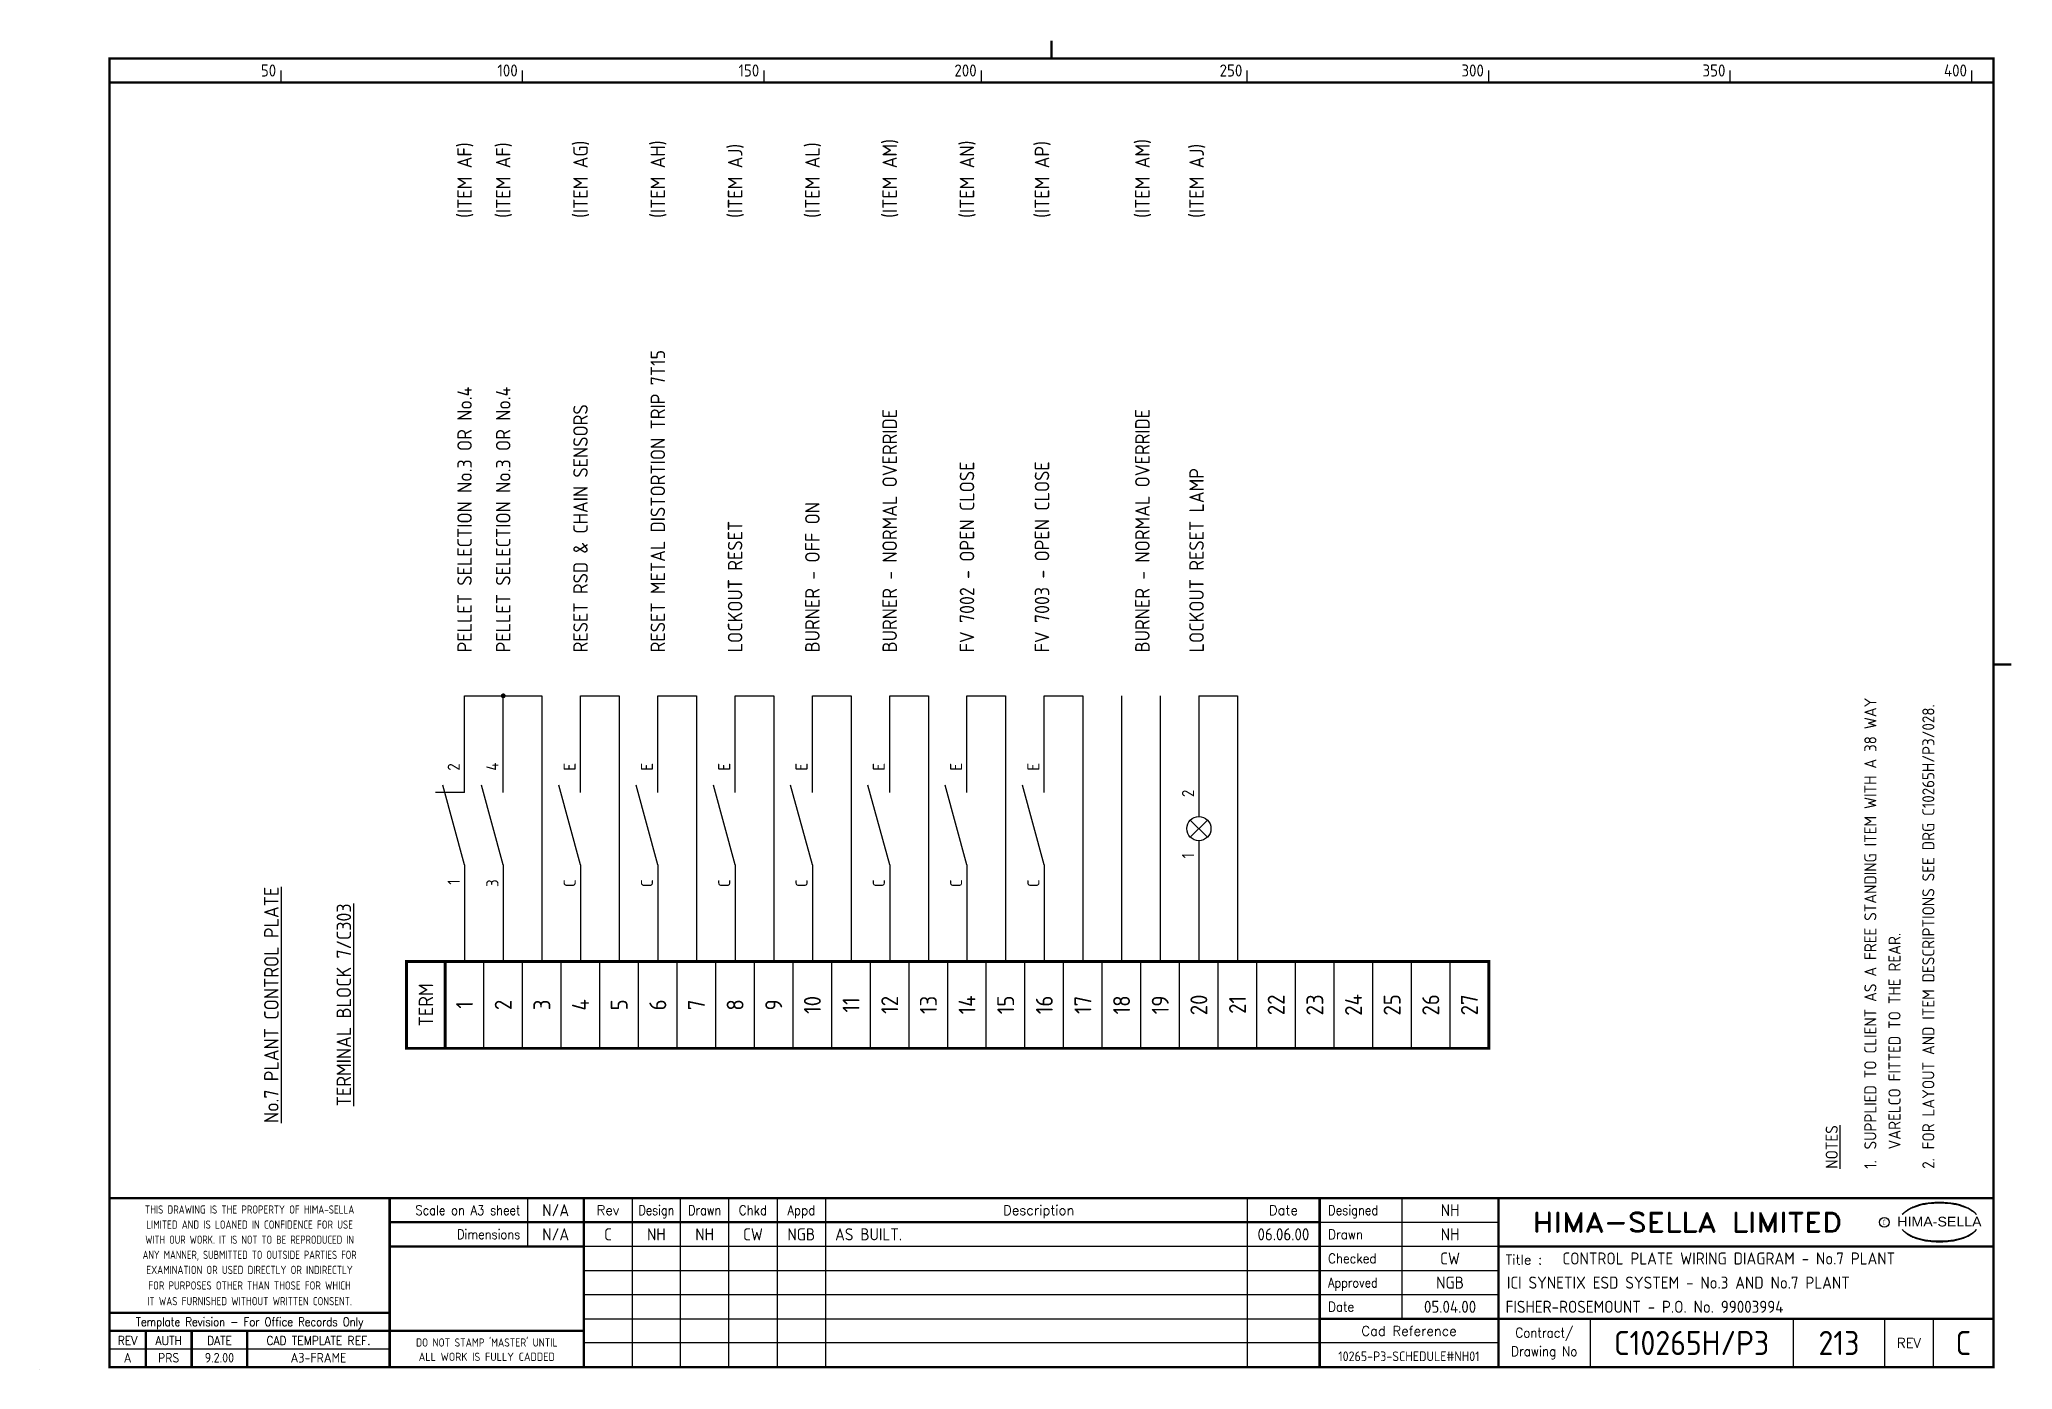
# Model space of a CAD drawing. Extents: x 0 to 408, y 0 to 275.
import ezdxf
from ezdxf.enums import TextEntityAlignment as Align

# ---------------------------------------------------------------- set-up
doc = ezdxf.new("R2010")
doc.units = 0
doc.header["$LTSCALE"] = 0.25
doc.header["$MEASUREMENT"] = 0
doc.layers.get('0').update_dxf_attribs({"color": 41, "linetype": 'CONTINUOUS'})
for name, color, linetype in [('00-DRG_FRAME', 12, 'CONTINUOUS'), ('212', 7, 'CONTINUOUS'), ('212-TEXT', 2, 'CONTINUOUS')]:
    doc.layers.add(name, color=color, linetype=linetype)
doc.styles.add('ARIAL', font='ARIAL.TTF', dxfattribs={"height": 2.5})
doc.styles.add('ISO', font='iso.shx', dxfattribs={"height": 2.5})
doc.styles.add('ROMAND', font='ROMAND')

# ---------------------------------------------------------------- blocks, each defined once
blk = doc.blocks.new('A3-CONTRACT')
at = {"style": 'ISO'}
for tag, height, p in [('SCALE', 2.5, (106.86, 31.75)), ('DIMS', 2.5, (106.86, 26.75)), ('CAD-REF', 2.5, (282, 1.75)), ('CONTRACT', 5, (342, 3))]:
    blk.add_attdef(tag, text='', height=height, dxfattribs=at).set_placement(p, align=Align.CENTER)
for tag, p in [('TITLE_2', (303.75, 16.75)), ('TITLE_3', (303.5, 11.75))]:
    blk.add_attdef(tag, p, '', height=2.5, dxfattribs=at)
blk = doc.blocks.new('A3-REVA')
at = {"style": 'ISO'}
for tag, p in [('DESIGNED', (292, 31.75)), ('A', (117.7, 26.75)), ('DES', (127.7, 26.75)), ('DRN', (137.7, 26.75)), ('CHKD', (147.7, 26.75)), ('APPD', (157.7, 26.75)), ('DATE', (258, 26.75)), ('DRAWN', (292, 26.75)), ('CHECKED', (292, 21.75)), ('APPD', (292, 16.75)), ('DATE', (292, 11.75))]:
    blk.add_attdef(tag, text='', height=2.5, dxfattribs=at).set_placement(p, align=Align.CENTER)
blk.add_attdef('DESCRIPTION', (164.7, 26.75), '', height=2.5, dxfattribs=at)
blk = doc.blocks.new('A3-TITLE')
at = {"style": 'ISO'}
blk.add_attdef('TITLE_1', (318.75, 21.75), '', height=2.5, dxfattribs=at)
for tag, p in [('DRGNO', (372.5, 3)), ('REV.', (398.25, 3))]:
    blk.add_attdef(tag, text='', height=5, dxfattribs=at).set_placement(p, align=Align.CENTER)

msp = doc.modelspace()

# ---------------------------------------------------------------- linework, layer by layer
at = {"layer": '00-DRG_FRAME'}
for p, q in [((50, 266.5), (50, 269)), ((100, 266.5), (100, 269)), ((150, 266.5), (150, 269)), ((195, 266.5), (195, 269)), ((250, 266.5), (250, 269)), ((300, 266.5), (300, 269)), ((350, 266.5), (350, 269)), ((400, 266.5), (400, 269)), ((101.01, 35.5), (101.01, 25.5)), ((122.7, 35.5), (122.7, 0.5)), ((132.7, 0.5), (132.7, 35.5)), ((142.7, 0.5), (142.7, 35.5)), ((152.7, 35.5), (152.7, 0.5)), ((162.7, 35.5), (162.7, 0.5)), ((250, 35.5), (250, 0.5)), ((282, 35.5), (282, 10.5)), ((265, 30.5), (302, 30.5)), ((302, 25.5), (112.7, 25.5)), ((112.7, 20.5), (302, 20.5)), ((302, 15.5), (112.7, 15.5)), ((112.7, 10.5), (265, 10.5)), ((321, 10.5), (321, 0.5)), ((363, 10.5), (363, 0.5)), ((382, 0.5), (382, 10.5)), ((392, 10.5), (392, 0.5)), ((72.5, 4.25), (14.5, 4.25)), ((302, 5.5), (112.7, 5.5)), ((0, 0), (0, 0.03))]:
    msp.add_line(p, q, dxfattribs=at)
at = {"layer": '00-DRG_FRAME', "const_width": 0.5}
for points in [[(209.5, 271.5), (209.5, 275.18)], [(209.5, 271.5), (209.5, 275.18)], [(14.5, 266.5), (404.5, 266.5)], [(404.5, 146), (408.18, 146)], [(404.5, 35.5), (14.5, 35.5)], [(72.5, 0.5), (72.5, 35.5)], [(112.7, 0.5), (112.7, 35.5)], [(265, 35.5), (265, 0.5)], [(302, 0.5), (302, 35.5)], [(265, 30.5), (72.5, 30.5)], [(112.7, 25.5), (72.5, 25.5)], [(404.5, 25.5), (302, 25.5)], [(14.5, 11.75), (72.5, 11.75)], [(14.5, 8), (72.5, 8)], [(22, 0.5), (22, 8)], [(31.5, 0.5), (31.5, 8)], [(43, 0.5), (43, 8)], [(112.7, 8), (72.5, 8)], [(265, 10.5), (404.5, 10.5)]]:
    msp.add_lwpolyline(points, dxfattribs=at)
msp.add_lwpolyline([(14.5, 0.5), (404.5, 0.5), (404.5, 271.5), (14.5, 271.5)], close=True, dxfattribs=at)
at = {"layer": '00-DRG_FRAME', "color": 3}
msp.add_circle((381.88, 30.5), 1, dxfattribs=at)
for centre, radius, start, end in [((390.6, 26.83), 7.24, 106.0532, 133.5024), ((390.11, 28.1), 5.98, 122.244, 131.6154), ((389.75, 28.78), 5.21, 111.8206, 122.8668), ((391.78, 24.7), 9.76, 107.5931, 113.9452), ((393.1, 18.5), 15.94, 89.2698, 106.3911), ((392.1, 23.52), 10.99, 96.0146, 107.3203), ((393.29, 16.31), 18.28, 92.8917, 97.3734), ((393.24, 18.86), 15.73, 89.7805, 93.1738), ((393.36, 18.86), 15.73, 86.8262, 90.2195), ((393.51, 18.5), 15.94, 73.6089, 90.7302), ((393.31, 16.31), 18.28, 82.6266, 87.1083), ((394.51, 23.52), 10.99, 72.6797, 83.9854), ((394.83, 24.7), 9.76, 66.0548, 72.4069), ((396, 26.83), 7.24, 46.4976, 73.9468), ((396.85, 28.78), 5.21, 57.1332, 68.1794), ((396.49, 28.1), 5.98, 48.3846, 57.756), ((390.88, 27.01), 7.3, 130.419, 136.057), ((390.6, 34.23), 7.24, 226.4976, 253.9468), ((390.88, 34.04), 7.3, 223.943, 229.581), ((396, 34.23), 7.24, 286.0532, 313.5024), ((395.73, 27.01), 7.3, 43.943, 49.581), ((395.73, 34.04), 7.3, 310.419, 316.057), ((390.11, 32.96), 5.98, 228.3846, 237.756), ((389.75, 32.28), 5.21, 237.1332, 248.1794), ((391.78, 36.36), 9.76, 246.0548, 252.4069), ((393.1, 42.56), 15.94, 253.6089, 270.7302), ((392.1, 37.54), 10.99, 252.6797, 263.9854), ((393.29, 44.75), 18.28, 262.6266, 267.1083), ((393.24, 42.19), 15.73, 266.8262, 270.2195), ((393.51, 42.56), 15.94, 269.2698, 286.3911), ((393.36, 42.19), 15.73, 269.7805, 273.1738), ((393.31, 44.75), 18.28, 272.8917, 277.3734), ((394.51, 37.54), 10.99, 276.0146, 287.3203), ((394.83, 36.36), 9.76, 287.5931, 293.9452), ((396.85, 32.28), 5.21, 291.8206, 302.8668), ((396.49, 32.96), 5.98, 302.244, 311.6154)]:
    msp.add_arc(centre, radius, start, end, dxfattribs=at)
at = {"layer": '212'}
for p, q in [((88, 139.51), (104, 139.51)), ((88, 119.51), (88, 139.51)), ((96, 119.51), (96, 139.51)), ((104, 139.51), (104, 84.51)), ((112, 119.51), (112, 139.51)), ((112, 139.51), (120, 139.51)), ((120, 139.51), (120, 84.51)), ((128, 119.51), (128, 139.51)), ((128, 139.51), (136, 139.51)), ((136, 139.51), (136, 84.51)), ((144, 119.51), (144, 139.51)), ((144, 139.51), (152, 139.51)), ((152, 139.51), (152, 84.51)), ((160, 119.51), (160, 139.51)), ((160, 139.51), (168, 139.51)), ((168, 139.51), (168, 84.51)), ((176, 119.51), (176, 139.51)), ((176, 139.51), (184, 139.51)), ((184, 139.51), (184, 84.51)), ((192, 119.51), (192, 139.51)), ((192, 139.51), (200, 139.51)), ((200, 139.51), (200, 84.51)), ((208, 139.51), (216, 139.51)), ((208, 119.51), (208, 139.51)), ((216, 139.51), (216, 84.51)), ((224, 139.51), (224, 84.51)), ((232, 139.51), (232, 84.51)), ((240, 139.51), (248, 139.51)), ((240, 139.51), (240, 114.51)), ((248, 139.51), (248, 84.51)), ((88, 119.51), (82, 119.51)), ((88, 104.51), (83.5, 121.01)), ((96, 104.51), (91.5, 121.01)), ((112, 104.51), (107.5, 121.01)), ((128, 104.51), (123.5, 121.01)), ((144, 104.51), (139.5, 121.01)), ((160, 104.51), (155.5, 121.01)), ((176, 104.51), (171.5, 121.01)), ((192, 104.51), (187.5, 121.01)), ((208, 104.51), (203.5, 121.01)), ((238.23, 110.24), (241.77, 113.78)), ((238.23, 113.78), (241.77, 110.24)), ((240, 109.51), (240, 84.51)), ((88, 104.51), (88, 84.51)), ((96, 104.51), (96, 84.51)), ((112, 104.51), (112, 84.51)), ((128, 104.51), (128, 84.51)), ((144, 104.51), (144, 84.51)), ((160, 104.51), (160, 84.51)), ((176, 104.51), (176, 84.51)), ((192, 104.51), (192, 84.51)), ((208, 104.51), (208, 84.51)), ((76, 66.51), (76, 84.51)), ((84, 84.51), (84, 66.51)), ((92, 66.51), (92, 84.51)), ((100, 66.51), (100, 84.51)), ((108, 66.51), (108, 84.51)), ((116, 66.51), (116, 84.51)), ((124, 66.51), (124, 84.51)), ((132, 66.51), (132, 84.51)), ((140, 66.51), (140, 84.51)), ((148, 66.51), (148, 84.51)), ((156, 66.51), (156, 84.51)), ((164, 66.51), (164, 84.51)), ((172, 66.51), (172, 84.51)), ((180, 66.51), (180, 84.51)), ((188, 66.51), (188, 84.51)), ((196, 66.51), (196, 84.51)), ((204, 66.51), (204, 84.51)), ((212, 66.51), (212, 84.51)), ((220, 66.51), (220, 84.51)), ((228, 66.51), (228, 84.51)), ((236, 66.51), (236, 84.51)), ((244, 66.51), (244, 84.51)), ((252, 66.51), (252, 84.51)), ((260, 66.51), (260, 84.51)), ((268, 66.51), (268, 84.51)), ((276, 66.51), (276, 84.51)), ((284, 66.51), (284, 84.51)), ((292, 66.51), (292, 84.51))]:
    msp.add_line(p, q, dxfattribs=at)
at = {"layer": '212', "const_width": 0.5}
msp.add_lwpolyline([(95.75, 139.51, 1), (96.25, 139.51, 1)], format="xyb", close=True, dxfattribs=at)
at = {"layer": '212', "const_width": 0.6}
for points in [[(76, 84.51), (76, 66.51), (300, 66.51), (300, 84.51), (76, 84.51)], [(84, 66.51), (84, 84.51)]]:
    msp.add_lwpolyline(points, dxfattribs=at)
at = {"layer": '212'}
msp.add_circle((240, 112.01), 2.5, dxfattribs=at)

# ---------------------------------------------------------------- block references
ref = msp.add_blockref('A3-CONTRACT', (0, 0))
ref.add_attrib('SCALE', 'N/A', dxfattribs={"height": 2.5, "style": 'ISO'}).set_placement((106.86, 31.75), align=Align.CENTER)
ref.add_attrib('DIMS', 'N/A', dxfattribs={"height": 2.5, "style": 'ISO'}).set_placement((106.86, 26.75), align=Align.CENTER)
ref.add_attrib('CAD-REF', '10265-P3-SCHEDULE#NH01', dxfattribs={"height": 2, "style": 'ISO'}).set_placement((283.48, 1.75), align=Align.CENTER)
ref.add_attrib('TITLE_2', 'ICI SYNETIX ESD SYSTEM - No.3 AND No.7 PLANT', (303.75, 16.75), dxfattribs={"height": 2.5, "style": 'ISO'})
ref.add_attrib('TITLE_3', 'FISHER-ROSEMOUNT - P.O. No. 99003994', (303.5, 11.75), dxfattribs={"height": 2.5, "style": 'ISO'})
ref.add_attrib('CONTRACT', 'C10265H/P3', dxfattribs={"height": 5, "style": 'ISO'}).set_placement((342, 3), align=Align.CENTER)
at = {"layer": '212-TEXT'}
ref = msp.add_blockref('A3-REVA', (0, 0), dxfattribs=at)
ref.add_attrib('DESIGNED', 'NH', dxfattribs={"layer": '0', "height": 2.5, "style": 'ISO'}).set_placement((292, 31.75), align=Align.CENTER)
ref.add_attrib('DRAWN', 'NH', dxfattribs={"layer": '0', "height": 2.5, "style": 'ISO'}).set_placement((292, 26.75), align=Align.CENTER)
ref.add_attrib('CHECKED', 'CW', dxfattribs={"layer": '0', "height": 2.5, "style": 'ISO'}).set_placement((292, 21.75), align=Align.CENTER)
ref.add_attrib('APPD', 'NGB', dxfattribs={"layer": '0', "height": 2.5, "style": 'ISO'}).set_placement((292, 16.75), align=Align.CENTER)
ref.add_attrib('A', 'C', dxfattribs={"layer": '0', "height": 2.5, "style": 'ISO'}).set_placement((117.7, 26.75), align=Align.CENTER)
ref.add_attrib('DES', 'NH', dxfattribs={"layer": '0', "height": 2.5, "style": 'ISO'}).set_placement((127.7, 26.75), align=Align.CENTER)
ref.add_attrib('DRN', 'NH', dxfattribs={"layer": '0', "height": 2.5, "style": 'ISO'}).set_placement((137.7, 26.75), align=Align.CENTER)
ref.add_attrib('CHKD', 'CW', dxfattribs={"layer": '0', "height": 2.5, "style": 'ISO'}).set_placement((147.7, 26.75), align=Align.CENTER)
ref.add_attrib('APPD', 'NGB', dxfattribs={"layer": '0', "height": 2.5, "style": 'ISO'}).set_placement((157.7, 26.75), align=Align.CENTER)
ref.add_attrib('DESCRIPTION', 'AS BUILT.', (164.7, 26.75), dxfattribs={"layer": '0', "height": 2.5, "style": 'ISO'})
ref.add_attrib('DATE', '06.06.00', dxfattribs={"layer": '0', "height": 2.5, "style": 'ISO'}).set_placement((257.5, 26.75), align=Align.CENTER)
ref.add_attrib('DATE', '05.04.00', dxfattribs={"layer": '0', "height": 2.5, "style": 'ISO'}).set_placement((292, 11.75), align=Align.CENTER)
ref = msp.add_blockref('A3-TITLE', (0, 0), dxfattribs=at)
ref.add_attrib('TITLE_1', 'CONTROL PLATE WIRING DIAGRAM - No.7 PLANT', (315.25, 21.75), dxfattribs={"layer": '0', "height": 2.5, "style": 'ISO'})
ref.add_attrib('DRGNO', '213', dxfattribs={"layer": '0', "height": 5, "style": 'ISO'}).set_placement((372.5, 3), align=Align.CENTER)
ref.add_attrib('REV.', 'C', dxfattribs={"layer": '0', "height": 5, "style": 'ISO'}).set_placement((398.25, 3), align=Align.CENTER)

# ---------------------------------------------------------------- texts
at = {"layer": '00-DRG_FRAME', "style": 'ISO'}
for s, p in [('50', (49, 267.75)), ('100', (99, 267.75)), ('150', (149, 267.75)), ('200', (194, 267.75)), ('250', (249, 267.75)), ('300', (299, 267.75)), ('350', (349, 267.75)), ('400', (399, 267.75))]:
    msp.add_text(s, height=2.5, dxfattribs=at).set_placement(p, align=Align.RIGHT)
at = {"layer": '00-DRG_FRAME', "color": 3, "style": 'ISO'}
for s, width, p in [('THIS DRAWING IS THE PROPERTY OF HIMA-SELLA', 0.9, (43.5, 33.14)), ("DO NOT STAMP 'MASTER' UNTIL", 0.95, (92.6, 5.77))]:
    msp.add_text(s, height=1.7, dxfattribs=dict(at, width=width)).set_placement(p, align=Align.MIDDLE)
at = {"layer": '00-DRG_FRAME', "color": 4, "style": 'ROMAND', "width": 0.87}
for s, p in [('Scale on A3 sheet', (99.54, 32)), ('Dimensions', (99.54, 27.01))]:
    msp.add_text(s, height=2, dxfattribs=at).set_placement(p, align=Align.RIGHT)
at = {"layer": '00-DRG_FRAME', "color": 4, "style": 'ROMAND'}
for s, p in [('Rev', (117.7, 32)), ('Description', (206.85, 32)), ('Date', (257.5, 32))]:
    msp.add_text(s, height=2, dxfattribs=at).set_placement(p, align=Align.CENTER)
for s, width, p in [('Design', 0.85, (127.7, 32)), ('Drawn', 0.85, (137.7, 32)), ('Chkd', 0.9, (147.7, 32)), ('Appd', 0.9, (157.7, 32))]:
    msp.add_text(s, height=2, dxfattribs=dict(at, width=width)).set_placement(p, align=Align.CENTER)
for s, width, p in [('Designed', 0.87, (266.75, 32)), ('Drawn', 0.9, (266.75, 27)), ('Checked', 0.9, (266.75, 22)), ('Approved', 0.85, (266.75, 17)), ('Date', 0.9, (266.75, 12))]:
    msp.add_text(s, height=2, dxfattribs=dict(at, width=width)).set_placement(p)
at = {"layer": '00-DRG_FRAME', "color": 3, "style": 'ISO'}
for s, width, p in [('LIMITED AND IS LOANED IN CONFIDENCE FOR USE', 0.9, (43.5, 30.02)), ('ANY MANNER, SUBMITTED TO OUTSIDE PARTIES FOR', 0.87, (43.5, 23.76)), ('WITH OUR WORK. IT IS NOT TO BE REPRODUCED IN', 0.87, (43.5, 26.89)), ('EXAMINATION OR USED DIRECTLY OR INDIRECTLY', 0.9, (43.5, 20.64)), ('FOR PURPOSES OTHER THAN THOSE FOR WHICH', 0.9, (43.5, 17.41)), ('IT WAS FURNISHED WITHOUT WRITTEN CONSENT.', 0.9, (43.5, 14.16))]:
    msp.add_text(s, height=1.7, dxfattribs=dict(at, width=width)).set_placement(p, align=Align.MIDDLE_CENTER)
at = {"layer": '00-DRG_FRAME', "style": 'ROMAND', "width": 1.15}
msp.add_text('HIMA-SELLA LIMITED', height=4, dxfattribs=at).set_placement((341.1, 30.5), align=Align.MIDDLE)
at = {"layer": '00-DRG_FRAME', "color": 3, "style": 'ISO', "width": 0.9}
msp.add_text('C', height=1, dxfattribs=at).set_placement((381.84, 30), align=Align.CENTER)
at = {"layer": '00-DRG_FRAME', "style": 'ARIAL', "width": 1.05}
msp.add_text('HIMA-SELLA', height=2, dxfattribs=at).set_placement((393.3, 29.63), align=Align.CENTER)
at = {"layer": '00-DRG_FRAME', "color": 4, "style": 'ROMAND'}
msp.add_text('Title :', height=2, dxfattribs=at).set_placement((303.5, 21.75))
for s, height, width, p in [('Template Revision - For Office Records Only', 1.8, 0.85, (43.5, 9.62)), ('Contract/', 2, 0.9, (311.5, 7.5)), ('REV', 1.8, 0.9, (18.25, 6)), ('AUTH', 1.8, 0.9, (26.75, 6)), ('DATE', 1.8, 0.9, (37.25, 6)), ('CAD TEMPLATE REF.', 1.8, 0.9, (57.75, 6)), ('Drawing No', 2, 0.9, (311.5, 3.5))]:
    msp.add_text(s, height=height, dxfattribs=dict(at, width=width)).set_placement(p, align=Align.MIDDLE)
for s, p in [('Cad Reference', (283.5, 8)), ('REV', (387, 5.5))]:
    msp.add_text(s, height=2, dxfattribs=at).set_placement(p, align=Align.MIDDLE)
at = {"layer": '00-DRG_FRAME', "color": 41, "style": 'ISO'}
for s, p in [('A', (18.25, 1.45)), ('PRS', (26.75, 1.45)), ('9.2.00', (37.25, 1.45)), ('A3-FRAME', (57.75, 1.45))]:
    msp.add_text(s, height=2, dxfattribs=at).set_placement(p, align=Align.CENTER)
at = {"layer": '00-DRG_FRAME', "color": 3, "style": 'ISO'}
msp.add_text('ALL WORK IS FULLY CADDED', height=1.7, dxfattribs=at).set_placement((92.6, 2.64), align=Align.MIDDLE_CENTER)
at = {"layer": '212-TEXT', "style": 'ISO'}
for s, height, p in [('(ITEM AF)', 3, (88, 238.47)), ('(ITEM AF)', 3, (96, 238.47)), ('(ITEM AG)', 3, (112, 238.47)), ('(ITEM AH)', 3, (128, 238.47)), ('(ITEM AJ)', 3, (144, 238.47)), ('(ITEM AL)', 3, (160, 238.47)), ('(ITEM AM)', 3, (176, 238.47)), ('(ITEM AN)', 3, (192, 238.47)), ('(ITEM AP)', 3, (207.53, 238.47)), ('(ITEM AM)', 3, (228.31, 238.47)), ('(ITEM AJ)', 3, (239.53, 238.47)), ('RESET METAL DISTORTION TRIP 7T15', 3, (128, 148.51)), ('PELLET SELECTION No.3 OR No.4', 3, (88, 148.51)), ('PELLET SELECTION No.3 OR No.4', 3, (96, 148.51)), ('RESET RSD & CHAIN SENSORS', 3, (112, 148.51)), ('BURNER - NORMAL OVERRIDE', 3, (176, 148.51)), ('BURNER - NORMAL OVERRIDE', 3, (228.31, 148.51)), ('FV 7003 - OPEN CLOSE', 3, (207.53, 148.51)), ('FV 7002 - OPEN CLOSE', 3, (192, 148.51)), ('LOCKOUT RESET LAMP', 3, (239.53, 148.51)), ('BURNER - OFF ON', 3, (160, 148.51)), ('LOCKOUT RESET', 3, (144, 148.51)), ('SUPPLIED TO CLIENT AS A FREE STANDING ITEM WITH A 38 WAY', 2.5, (379, 45.58)), ('FOR LAYOUT AND ITEM DESCRIPTIONS SEE DRG C10265H/P3/028.', 2.5, (391, 45.58)), ('VARELCO FITTED TO THE REAR.', 2.5, (384, 45.58)), ('%%UNOTES', 2.5, (371, 41.58)), ('1.', 2.5, (379, 41.58)), ('2.', 2.5, (391, 41.58))]:
    msp.add_text(s, height=height, rotation=90, dxfattribs=at).set_placement(p, align=Align.MIDDLE_LEFT)
at = {"layer": '212-TEXT', "color": 3, "style": 'ISO'}
for s, p in [('2', (85.75, 124.01)), ('4', (93.75, 124.01)), ('E', (109.75, 124.01)), ('E', (125.75, 124.01)), ('E', (141.75, 124.01)), ('E', (157.75, 124.01)), ('E', (173.75, 124.01)), ('E', (189.75, 124.01)), ('E', (205.75, 124.01)), ('2', (237.75, 118.54))]:
    msp.add_text(s, height=2.5, rotation=90, dxfattribs=at).set_placement(p, align=Align.MIDDLE_LEFT)
for s, p in [('1', (237.75, 106.97)), ('1', (85.75, 101.51)), ('3', (93.75, 101.51)), ('C', (109.75, 101.51)), ('C', (125.75, 101.51)), ('C', (141.75, 101.51)), ('C', (157.75, 101.51)), ('C', (173.75, 101.51)), ('C', (189.75, 101.51)), ('C', (205.75, 101.51))]:
    msp.add_text(s, height=2.5, rotation=90, dxfattribs=at).set_placement(p, align=Align.MIDDLE_RIGHT)
at = {"layer": '212-TEXT', "style": 'ISO'}
for s, height, p in [('%%UNo.7 PLANT CONTROL PLATE', 3, (48, 75.51)), ('%%UTERMINAL BLOCK 7/C303', 3, (63, 75.51)), ('TERM', 3, (80, 75.51)), ('24', 3.5, (272, 75.51)), ('1', 3.5, (88, 75.51)), ('2', 3.5, (96, 75.51)), ('3', 3.5, (104, 75.51)), ('4', 3.5, (112, 75.51)), ('5', 3.5, (120, 75.51)), ('6', 3.5, (128, 75.51)), ('7', 3.5, (136, 75.51)), ('8', 3.5, (144, 75.51)), ('9', 3.5, (152, 75.51)), ('10', 3.5, (160, 75.51)), ('11', 3.5, (168, 75.51)), ('12', 3.5, (176, 75.51)), ('13', 3.5, (184, 75.51)), ('14', 3.5, (192, 75.51)), ('15', 3.5, (200, 75.51)), ('16', 3.5, (208, 75.51)), ('17', 3.5, (216, 75.51)), ('18', 3.5, (224, 75.51)), ('19', 3.5, (232, 75.51)), ('20', 3.5, (240, 75.51)), ('21', 3.5, (248, 75.51)), ('22', 3.5, (256, 75.51)), ('23', 3.5, (264, 75.51)), ('25', 3.5, (280, 75.51)), ('26', 3.5, (288, 75.51)), ('27', 3.5, (296, 75.51))]:
    msp.add_text(s, height=height, rotation=90, dxfattribs=at).set_placement(p, align=Align.MIDDLE)

doc.saveas('drawing.dxf')
